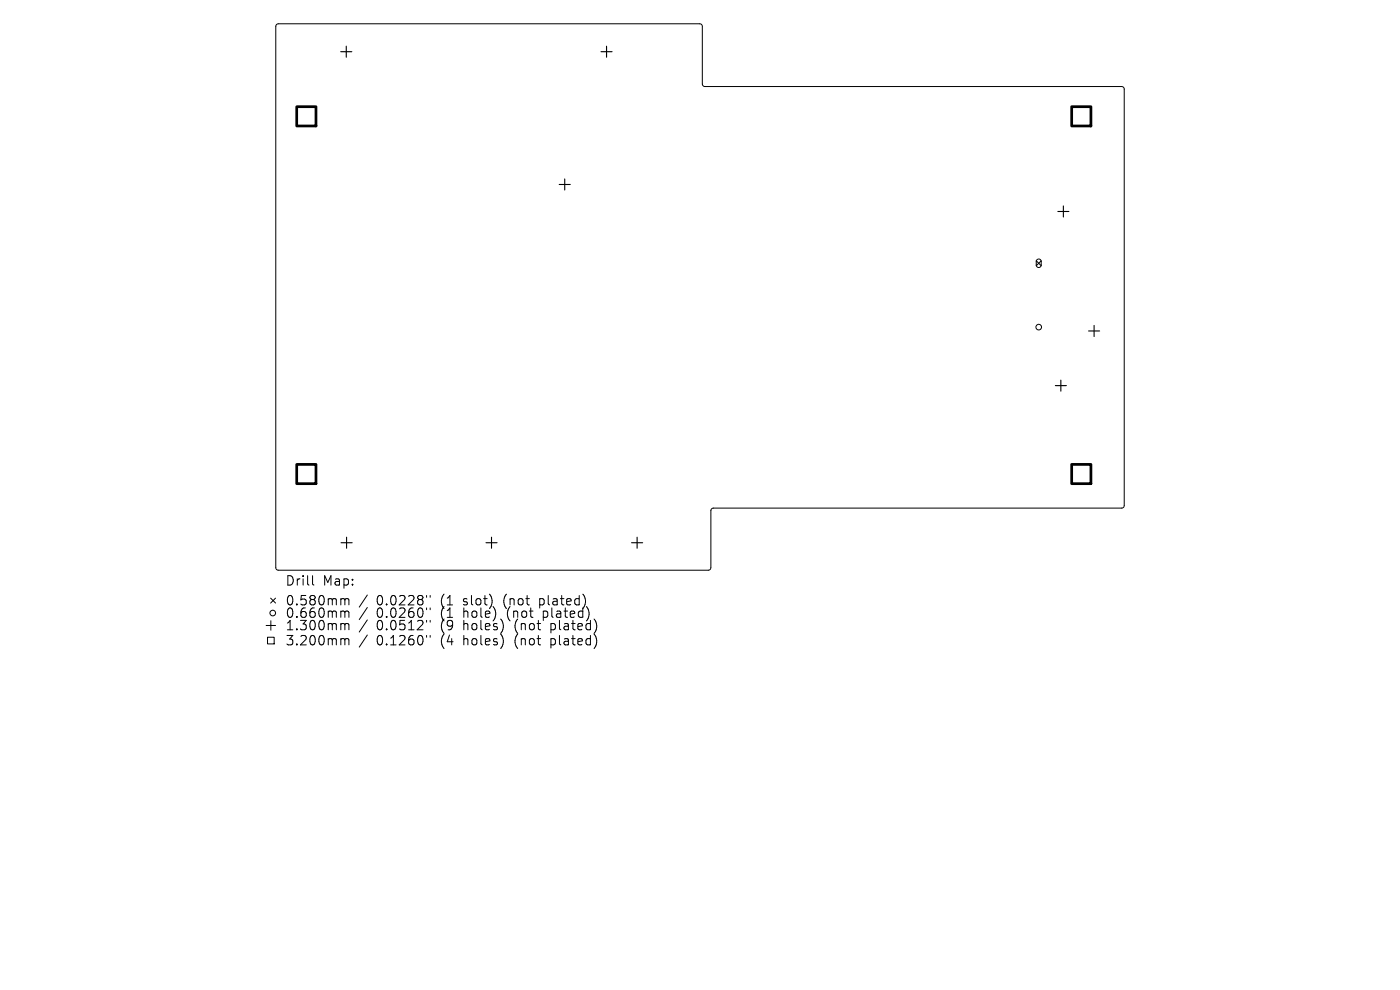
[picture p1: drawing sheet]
<svg xmlns="http://www.w3.org/2000/svg" width="297mm" height="210mm" viewBox="0 0 297 210" stroke-linecap="round" stroke-linejoin="round" font-family="sans-serif">
<defs><g id="words">
<g font-size="2.8">
<text x="60.5" y="124.5">Drill</text>
<text x="68.5" y="124.5">Map:</text>
<text x="60.5" y="128.7">0.580mm</text>
<text x="60.5" y="131.3">0.660mm</text>
<text x="79.9" y="128.7">0.0228&quot;</text>
<text x="79.9" y="131.3">0.0260&quot;</text>
<text x="93.6" y="128.7">(1</text>
<text x="93.6" y="131.3">(1</text>
<text x="98.6" y="128.7">slot)</text>
<text x="98.6" y="131.3">hole)</text>
<text x="107.3" y="128.7">(not</text>
<text x="108" y="131.3">(not</text>
<text x="115.1" y="128.7">plated)</text>
<text x="115.8" y="131.3">plated)</text>
<text x="60.5" y="134">1.300mm</text>
<text x="60.5" y="137.2">3.200mm</text>
<text x="79.9" y="134">0.0512&quot;</text>
<text x="79.9" y="137.2">0.1260&quot;</text>
<text x="93.6" y="134">(9</text>
<text x="93.6" y="137.2">(4</text>
<text x="98.6" y="134">holes)</text>
<text x="98.6" y="137.2">holes)</text>
<text x="109.6" y="134">(not</text>
<text x="109.6" y="137.2">(not</text>
<text x="117.5" y="134">plated)</text>
<text x="117.5" y="137.2">plated)</text>
</g>
</g></defs>
<g fill="none" stroke="#000" stroke-width=".21">
<path d="M149 5.6l-.2-.4-.4-.2h-89.4l-.4 .2-.1 .4v114.8l.2 .4 .3 .2h91.3l.3-.2 .2-.3v-12.2l.1-.3 .4-.2h86.7l.4-.2 .1-.4v-88.3l-.1-.3-.4-.2-88.6-.1-.3-.1-.1-.4v-12.2M219.8 55.3l1.1 1.1M220 55.1l.5-.1 .4 .3v1l-.4 .4h-.4l-.2-.3-.1-1zM220.9 55.3l-1.1 1.1M56.5 132.7h2M56.8 135.2h1.4v1.4h-1.4zM57.4 126.9l1.1 1M57.5 131.7v2M58.5 126.9l-1.1 1M66.3 122.1v1.7l.3 .3M72.6 127l.5 .1 .1 .2M72.6 129.6l.5 .1 .1 .2"/>
<path d="M72.6 132.3h.3l.3 .3M72.6 135.5l.5 .1 .1 .2M73.2 127.3l.2-.3 .5 .1 .1 1.2M73.2 127.3v1M73.2 129.9v1.1M73.2 132.6v1M73.2 135.8v1M73.2 129.9l.2-.3 .5 .1 .1 1.3M73.2 132.6l.2-.3 .5 .1 .1 1.2M73.2 135.8l.2-.3 .5 .1 .1 1.2M77.9 126.2l-1.7 2.6M77.9 128.9l-1.7 2.5"/>
<path d="M77.9 131.5l-1.7 2.6M77.9 134.7l-1.7 2.6M90.5 126.3v.4M90.5 129v.3M90.5 131.6v.4M90.5 134.8v.4M91.3 126.3v.4M91.3 129v.3M91.3 131.6v.4M91.3 134.8v.4"/>
<circle cx="220.4" cy="69.4" r=".6"/>
<circle cx="57.9" cy="130" r=".6"/>
</g>
<g fill="none" stroke="#000" stroke-width=".23">
<path d="M72.3 11h2.3M73.5 9.8v2.3M127.5 11h2.3M128.7 9.8v2.3M118.6 39.1h2.4M119.8 38v2.3M224.4 44.9h2.4M225.6 43.7v2.3M230.9 70.2h2.4M232.1 69v2.4M223.9 81.8h2.3M225.1 80.6v2.4"/>
<path d="M72.4 115.1h2.3M73.5 114v2.3M103.1 115.1h2.3M104.3 114v2.3M134 115.1h2.3M135.2 114v2.3"/>
</g>
<path d="M62.9 22.6h4.1v4.1h-4.1zM227.3 22.6h4.1v4.1h-4.1zM62.9 98.5h4.1v4.1h-4.1zM227.3 98.5h4.1v4.1h-4.1z" fill="none" stroke="#000" stroke-width=".58"/>
<use href="#words"/>
</svg>
